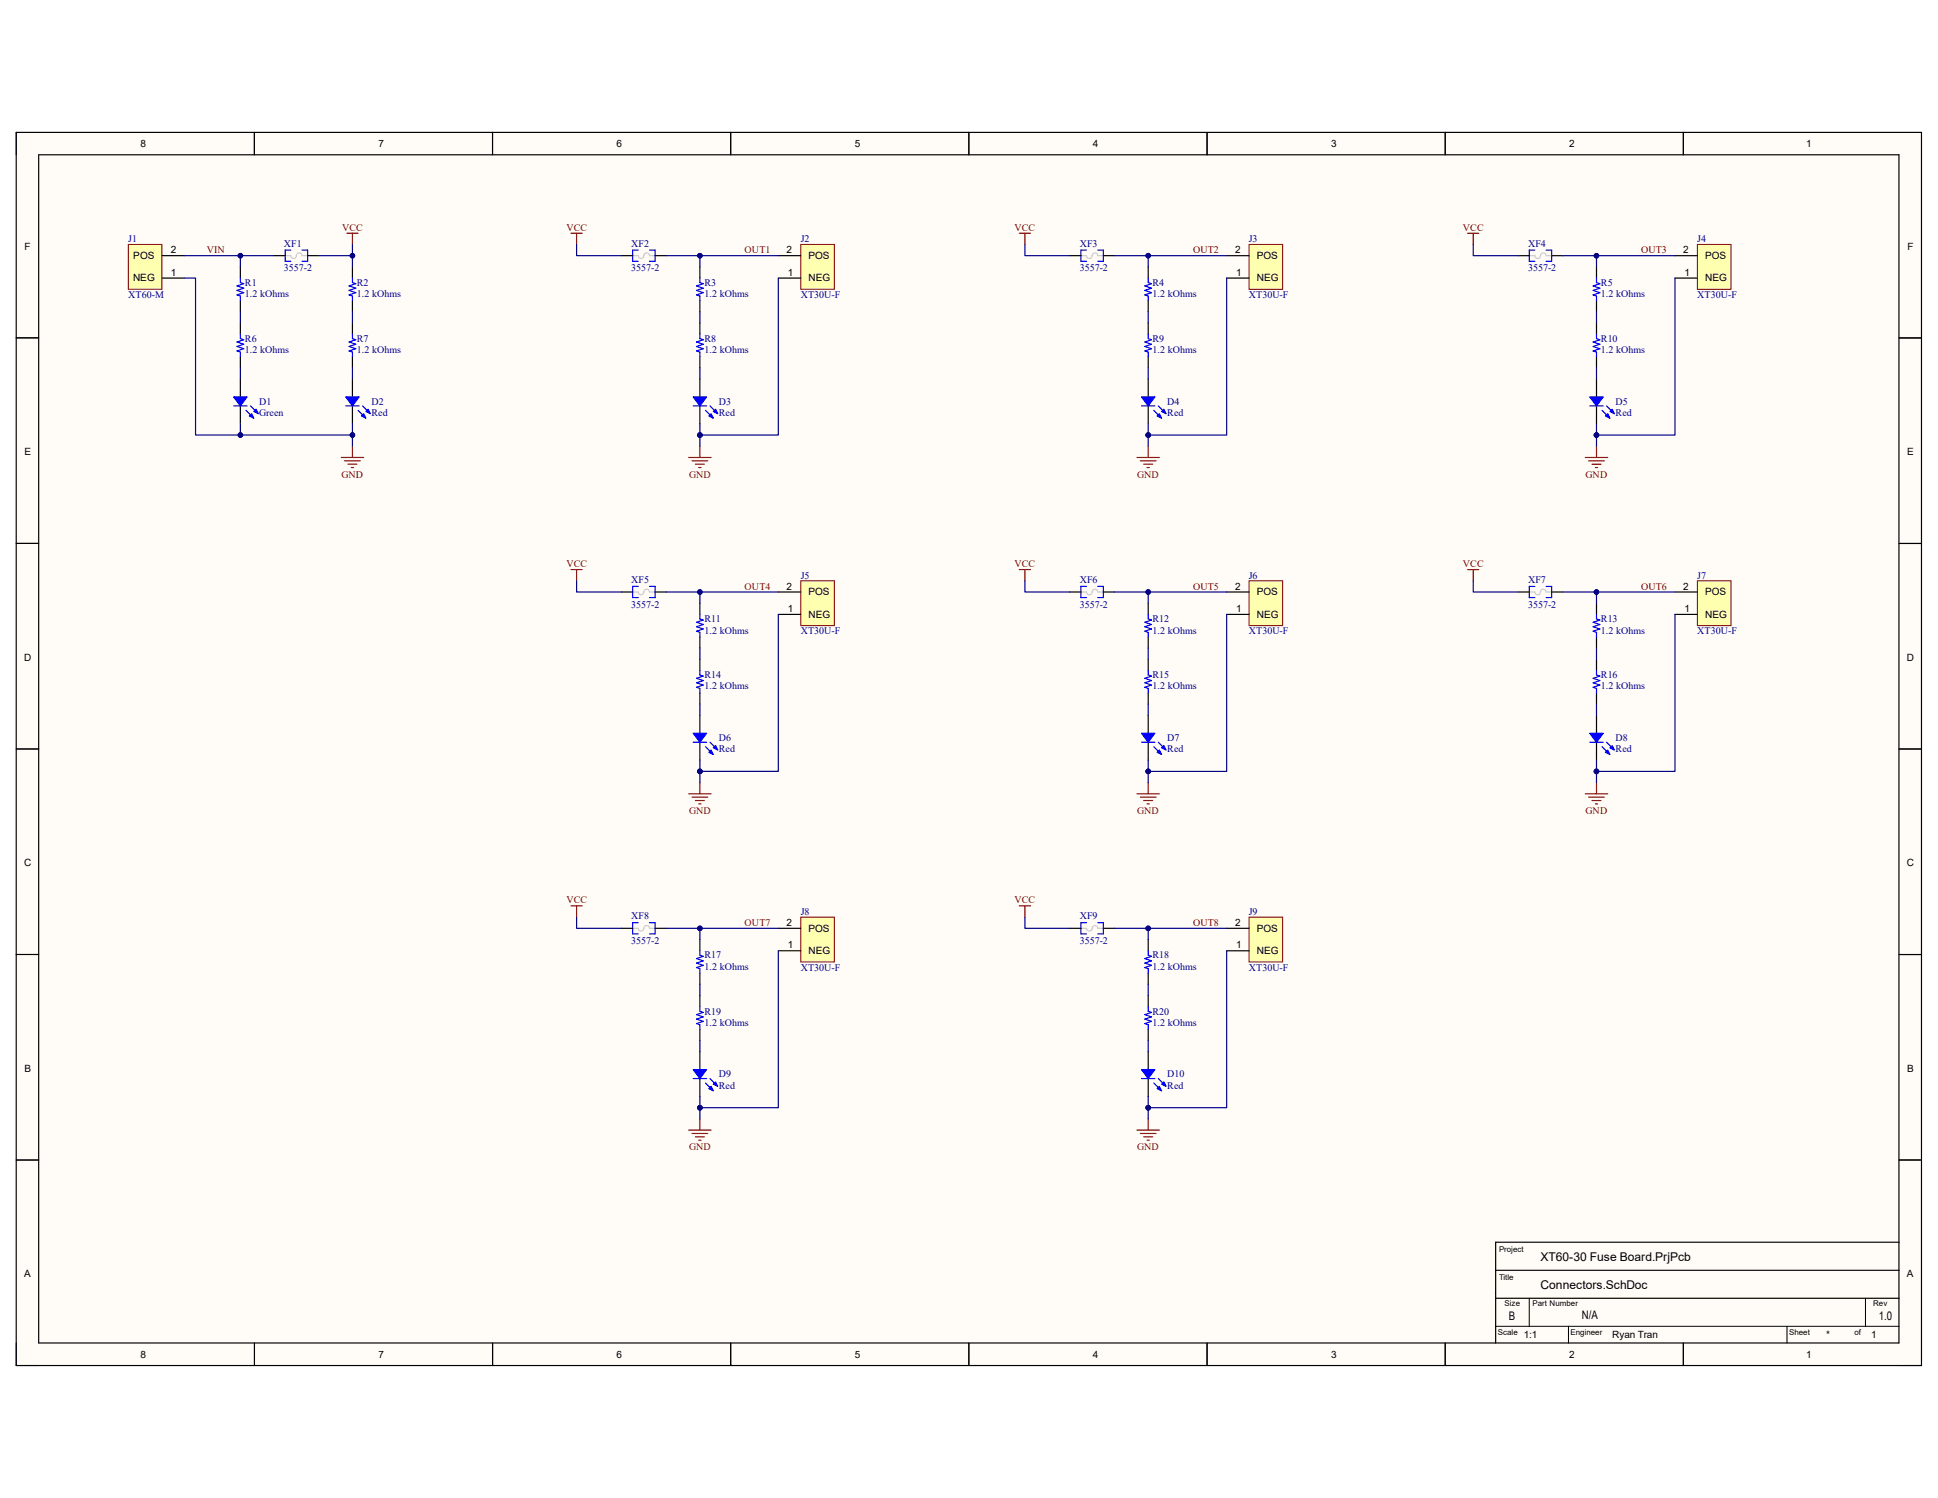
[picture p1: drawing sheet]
<svg xmlns="http://www.w3.org/2000/svg" width="279mm" height="216mm" viewBox="0 0 279 216" stroke-linecap="round" stroke-linejoin="round" font-family="sans-serif">
<defs><g id="words">
<g font-size="1.7">
<text x="222.1" y="185.8">Connectors.SchDoc</text>
<text x="222.1" y="181.7">XT60-30 Fuse Board.PrjPcb</text>
<text x="217.6" y="190.3">B</text>
<text x="228" y="190.1">N/A</text>
<text x="270.9" y="190.3">1.0</text>
</g>
<g font-size="1.4">
<text x="20.2" y="21.2">8</text>
<text x="54.6" y="21.2">7</text>
<text x="88.9" y="21.2">6</text>
<text x="123.2" y="21.2">5</text>
<text x="157.6" y="21.2">4</text>
<text x="191.9" y="21.2">3</text>
<text x="226.2" y="21.2">2</text>
<text x="260.4" y="21.2">1</text>
<text x="3.6" y="36">F</text>
<text x="275" y="36">F</text>
<text x="19.2" y="40.6">NEG</text>
<text x="19.2" y="37.3">POS</text>
<text x="24.6" y="39.8">1</text>
<text x="24.6" y="36.5">2</text>
<text x="113.4" y="36.5">2</text>
<text x="113.6" y="39.8">1</text>
<text x="116.5" y="40.6">NEG</text>
<text x="116.5" y="37.3">POS</text>
<text x="178.1" y="36.5">2</text>
<text x="178.2" y="39.8">1</text>
<text x="181.2" y="40.6">NEG</text>
<text x="181.2" y="37.3">POS</text>
<text x="242.7" y="36.5">2</text>
<text x="242.9" y="39.8">1</text>
<text x="245.8" y="40.6">NEG</text>
<text x="245.8" y="37.3">POS</text>
<text x="3.5" y="65.6">E</text>
<text x="275" y="65.6">E</text>
<text x="113.4" y="85">2</text>
<text x="113.6" y="88.2">1</text>
<text x="116.5" y="89">NEG</text>
<text x="116.5" y="85.8">POS</text>
<text x="178.1" y="85">2</text>
<text x="178.2" y="88.2">1</text>
<text x="181.2" y="89">NEG</text>
<text x="181.2" y="85.8">POS</text>
<text x="242.7" y="85">2</text>
<text x="242.9" y="88.2">1</text>
<text x="245.8" y="89">NEG</text>
<text x="245.8" y="85.8">POS</text>
<text x="3.5" y="95.2">D</text>
<text x="274.9" y="95.2">D</text>
<text x="3.5" y="124.8">C</text>
<text x="274.9" y="124.8">C</text>
<text x="113.4" y="133.5">2</text>
<text x="113.6" y="136.7">1</text>
<text x="116.5" y="137.5">NEG</text>
<text x="116.5" y="134.3">POS</text>
<text x="178.1" y="133.5">2</text>
<text x="178.2" y="136.7">1</text>
<text x="181.2" y="137.5">NEG</text>
<text x="181.2" y="134.3">POS</text>
<text x="3.5" y="154.5">B</text>
<text x="275" y="154.5">B</text>
<text x="3.5" y="184.1">A</text>
<text x="274.9" y="184.1">A</text>
<text x="20.2" y="195.7">8</text>
<text x="54.6" y="195.7">7</text>
<text x="88.9" y="195.7">6</text>
<text x="123.2" y="195.7">5</text>
<text x="157.6" y="195.7">4</text>
<text x="191.9" y="195.7">3</text>
<text x="219.7" y="192.8">1:1</text>
<text x="226.2" y="195.7">2</text>
<text x="232.4" y="192.8">Ryan Tran</text>
<text x="260.4" y="195.7">1</text>
<text x="263.3" y="192.8">*</text>
<text x="269.8" y="192.8">1</text>
</g>
<g font-size="1.4" fill="#000080">
<text x="18.5" y="34.9">J1</text>
<text x="40.9" y="35.6">XF1</text>
<text x="91" y="35.6">XF2</text>
<text x="115.4" y="34.9">J2</text>
<text x="155.7" y="35.6">XF3</text>
<text x="180" y="34.9">J3</text>
<text x="220.3" y="35.6">XF4</text>
<text x="244.7" y="34.9">J4</text>
<text x="35.3" y="41.2">R1</text>
<text x="40.9" y="39.1">3557-2</text>
<text x="51.4" y="41.2">R2</text>
<text x="91" y="39.1">3557-2</text>
<text x="101.6" y="41.2">R3</text>
<text x="155.7" y="39.1">3557-2</text>
<text x="166.2" y="41.2">R4</text>
<text x="220.3" y="39.1">3557-2</text>
<text x="230.8" y="41.2">R5</text>
<text x="18.5" y="43">XT60-M</text>
<text x="35.3" y="42.8">1.2 kOhms</text>
<text x="51.4" y="42.8">1.2 kOhms</text>
<text x="101.6" y="42.8">1.2 kOhms</text>
<text x="115.4" y="43">XT30U-F</text>
<text x="166.2" y="42.8">1.2 kOhms</text>
<text x="180" y="43">XT30U-F</text>
<text x="230.8" y="42.8">1.2 kOhms</text>
<text x="244.7" y="43">XT30U-F</text>
<text x="35.3" y="49.3">R6</text>
<text x="35.3" y="50.9">1.2 kOhms</text>
<text x="51.4" y="49.3">R7</text>
<text x="51.4" y="50.9">1.2 kOhms</text>
<text x="101.6" y="49.3">R8</text>
<text x="101.6" y="50.9">1.2 kOhms</text>
<text x="166.2" y="49.3">R9</text>
<text x="166.2" y="50.9">1.2 kOhms</text>
<text x="230.8" y="49.3">R10</text>
<text x="230.8" y="50.9">1.2 kOhms</text>
<text x="37.4" y="58.3">D1</text>
<text x="37.4" y="59.9">Green</text>
<text x="53.6" y="58.3">D2</text>
<text x="53.6" y="59.9">Red</text>
<text x="103.6" y="58.3">D3</text>
<text x="103.6" y="59.9">Red</text>
<text x="168.3" y="58.3">D4</text>
<text x="168.3" y="59.9">Red</text>
<text x="232.9" y="58.3">D5</text>
<text x="232.9" y="59.9">Red</text>
<text x="115.4" y="83.4">J5</text>
<text x="180" y="83.4">J6</text>
<text x="244.7" y="83.4">J7</text>
<text x="91" y="84">XF5</text>
<text x="91" y="87.6">3557-2</text>
<text x="101.6" y="89.7">R11</text>
<text x="155.7" y="84">XF6</text>
<text x="155.7" y="87.6">3557-2</text>
<text x="166.2" y="89.7">R12</text>
<text x="220.3" y="84">XF7</text>
<text x="220.3" y="87.6">3557-2</text>
<text x="230.8" y="89.7">R13</text>
<text x="101.6" y="91.3">1.2 kOhms</text>
<text x="115.4" y="91.4">XT30U-F</text>
<text x="166.2" y="91.3">1.2 kOhms</text>
<text x="180" y="91.4">XT30U-F</text>
<text x="230.8" y="91.3">1.2 kOhms</text>
<text x="244.7" y="91.4">XT30U-F</text>
<text x="101.6" y="97.7">R14</text>
<text x="101.6" y="99.4">1.2 kOhms</text>
<text x="166.2" y="97.7">R15</text>
<text x="166.2" y="99.4">1.2 kOhms</text>
<text x="230.8" y="97.7">R16</text>
<text x="230.8" y="99.4">1.2 kOhms</text>
<text x="103.6" y="106.8">D6</text>
<text x="168.3" y="106.8">D7</text>
<text x="232.9" y="106.8">D8</text>
<text x="103.6" y="108.4">Red</text>
<text x="168.3" y="108.4">Red</text>
<text x="232.9" y="108.4">Red</text>
<text x="115.4" y="131.9">J8</text>
<text x="180" y="131.9">J9</text>
<text x="91" y="132.5">XF8</text>
<text x="91" y="136.1">3557-2</text>
<text x="155.7" y="132.5">XF9</text>
<text x="155.7" y="136.1">3557-2</text>
<text x="101.6" y="138.1">R17</text>
<text x="101.6" y="139.8">1.2 kOhms</text>
<text x="115.4" y="139.9">XT30U-F</text>
<text x="166.2" y="138.1">R18</text>
<text x="166.2" y="139.8">1.2 kOhms</text>
<text x="180" y="139.9">XT30U-F</text>
<text x="101.6" y="146.2">R19</text>
<text x="101.6" y="147.8">1.2 kOhms</text>
<text x="166.2" y="146.2">R20</text>
<text x="166.2" y="147.8">1.2 kOhms</text>
<text x="103.6" y="155.3">D9</text>
<text x="168.3" y="155.3">D10</text>
<text x="103.6" y="156.9">Red</text>
<text x="168.3" y="156.9">Red</text>
</g>
<g font-size="1.4" fill="#800000">
<text x="49.3" y="33.3">VCC</text>
<text x="81.7" y="33.3">VCC</text>
<text x="146.3" y="33.3">VCC</text>
<text x="210.9" y="33.3">VCC</text>
<text x="29.8" y="36.5">VIN</text>
<text x="107.4" y="36.5">OUT1</text>
<text x="172" y="36.5">OUT2</text>
<text x="236.6" y="36.5">OUT3</text>
<text x="49.2" y="68.8">GND</text>
<text x="99.4" y="68.8">GND</text>
<text x="164" y="68.8">GND</text>
<text x="228.6" y="68.8">GND</text>
<text x="81.7" y="81.7">VCC</text>
<text x="146.3" y="81.7">VCC</text>
<text x="210.9" y="81.7">VCC</text>
<text x="107.4" y="85">OUT4</text>
<text x="172" y="85">OUT5</text>
<text x="236.6" y="85">OUT6</text>
<text x="99.4" y="117.3">GND</text>
<text x="164" y="117.3">GND</text>
<text x="228.6" y="117.3">GND</text>
<text x="81.7" y="130.2">VCC</text>
<text x="146.3" y="130.2">VCC</text>
<text x="107.4" y="133.5">OUT7</text>
<text x="172" y="133.5">OUT8</text>
<text x="99.4" y="165.8">GND</text>
<text x="164" y="165.8">GND</text>
</g>
<g font-size="1.1">
<text x="216.1" y="184.4">Title</text>
<text x="216.1" y="180.4">Project</text>
<text x="216.9" y="188.3">Size</text>
<text x="220.9" y="188.3">Part Number</text>
<text x="270" y="188.3">Rev</text>
<text x="215.9" y="192.4">Scale</text>
<text x="226.4" y="192.4">Engineer</text>
<text x="257.9" y="192.4">Sheet</text>
<text x="267.3" y="192.4">of</text>
</g>
</g></defs>
<g fill="#fffcf8">
<path d="M2.3 19.1h274.7v177.7h-274.7z" fill-rule="evenodd"/>
<path d="M5.6 22.3h268.2v171.3h-268.2z" fill-rule="evenodd"/>
</g>
<g fill="none" stroke="#000" stroke-width=".14">
<path d="M2.3 19.1v3.2M36.7 19.1v3.2M71 19.1v3.2M105.3 19.1v3.2M139.7 19.1v3.2M174 19.1v3.2M208.4 19.1v3.2M242.7 19.1v3.2M2.3 48.7h3.3M273.8 48.7h3.2M2.3 78.3h3.3M273.8 78.3h3.2"/>
<path d="M2.3 107.9h3.3M273.8 107.9h3.2M2.3 137.6h3.3M273.8 137.6h3.2M2.3 167.2h3.3M273.8 167.2h3.2M2.3 193.6v3.2h3.3M36.7 193.6v3.2M71 193.6v3.2M105.3 193.6v3.2M139.7 193.6v3.2M174 193.6v3.2"/>
<path d="M208.4 193.6v3.2M215.6 191.2h58.2M220.5 187.1v4.1M226.1 191.2v2.4M242.7 193.6v3.2M257.6 191.2v2.4M268.9 187.1v4.1M273.8 196.8h3.2"/>
</g>
<g fill="none" stroke="#000" stroke-width=".17">
<path d="M36.7 19.1v3.2M71 19.1v3.2M105.3 19.1v3.2M139.7 19.1v3.2M174 19.1v3.2M208.4 19.1v3.2M242.7 19.1v3.2M277 19.1h-274.7v177.7h274.7v-177.7M5.6 22.3h268.2v171.3h-268.2zM89.6 36.8h1.6M94.4 36.8h1.7M2.3 48.7h3.3"/>
<path d="M100.9 54.6v2.6M100.9 58.5v2.6M273.8 48.7h3.2M2.3 78.3h3.3M273.8 78.3h3.2M2.3 107.9h3.3M273.8 107.9h3.2M2.3 137.6h3.3M273.8 137.6h3.2M2.3 167.2h3.3M273.8 167.2h3.1M273.8 179h-58.2v14.6"/>
<path d="M36.7 193.6v3.2M71 193.6v3.2M105.3 193.6v3.2M139.7 193.6v3.2M174 193.6v3.2M208.4 193.6v3.2M215.6 183.1h58.2M215.6 187.1h58.2M242.7 193.6v3.2"/>
</g>
<path d="M91.2 36.8h.8a.4 .4 0 0 0 .4 .5 .4 .4 0 0 0 .4-.5 .4 .4 0 0 1 .4-.4 .4 .4 0 0 1 .4 .4h.8" fill="none" stroke="#ccc" stroke-width=".17"/>
<path d="M92 36h-.8v1.7h.8M93.6 36h.8v1.7h-.8M99.9 58.5h2" fill="none" stroke="#00f" stroke-width=".17"/>
<path d="M99.9 57.2h2l-1 1.3z" fill="#00f"/>
<path d="M99.9 57.2h2l-1 1.3zM102.4 58.5l.8 .8" fill="none" stroke="#00f" stroke-width=".17"/>
<path d="M102.8 59.3l.4-.3 .3 .6z" fill="#00f"/>
<path d="M101.7 59.1l1 1M102.8 59.3l.4-.3 .3 .6z" fill="none" stroke="#00f" stroke-width=".17"/>
<path d="M102.2 60l.3-.4 .3 .7z" fill="#00f"/>
<path d="M100.9 40.1v.6l.5 .2-1 .3 1 .3-1 .4 1 .3-1 .3 .5 .2v.6M100.9 48.2v.6l.5 .2-1 .3 1 .3-1 .3 1 .4-1 .3 .5 .1v.7M102.2 60l.3-.4 .3 .7z" fill="none" stroke="#00f" stroke-width=".17"/>
<path d="M100.9 38.5v1.6M100.9 43.3v1.6M100.9 46.5v1.7M100.9 51.4v1.6" fill="none" stroke="#000" stroke-width=".17"/>
<path d="M115.4 35.2h4.9v6.5h-4.9z" fill-rule="evenodd" fill="#ffffb0"/>
<path d="M115.4 35.2h4.9v6.5h-4.9z" fill="none" stroke="#800000" stroke-width=".14"/>
<path d="M112.2 36.8h3.2M112.2 40.1h3.2" fill="none" stroke="#000" stroke-width=".17"/>
<path d="M18.5 35.2h4.8v6.5h-4.8z" fill-rule="evenodd" fill="#ffffb0"/>
<path d="M18.5 35.2h4.8v6.5h-4.8z" fill="none" stroke="#800000" stroke-width=".14"/>
<path d="M23.3 36.8h3.3M154.2 36.8h1.6M159.1 36.8h1.6M23.3 40.1h3.3M165.5 54.6v2.6M165.5 58.5v2.6" fill="none" stroke="#000" stroke-width=".17"/>
<g fill="none" stroke="#800000" stroke-width=".17">
<path d="M50 33.6h1.6M50.8 33.6v1.6M82.3 33.6h1.6M83.1 33.6v1.6M49.2 65.9h3.2M49.7 66.4h2.2M50.2 66.9h1.3M50.6 67.4h.4M50.8 64.3v1.6M99.3 65.9h3.2M99.8 66.4h2.2M100.3 66.9h1.2"/>
<path d="M100.7 67.4h.4M100.9 64.3v1.6"/>
</g>
<path d="M155.8 36.8h.8a.4 .4 0 0 0 .4 .5 .4 .4 0 0 0 .5-.5 .4 .4 0 0 1 .4-.4 .4 .4 0 0 1 .4 .4h.8" fill="none" stroke="#ccc" stroke-width=".17"/>
<path d="M156.6 36h-.8v1.7h.8M158.3 36h.8v1.7h-.8M164.6 58.5h1.9" fill="none" stroke="#00f" stroke-width=".17"/>
<path d="M164.6 57.2h1.9l-1 1.3z" fill="#00f"/>
<path d="M164.6 57.2h1.9l-1 1.3zM167 58.5l.8 .8" fill="none" stroke="#00f" stroke-width=".17"/>
<path d="M167.8 59l.3 .6-.6-.3z" fill="#00f"/>
<path d="M166.3 59.1l1 1M167.8 59l.3 .6-.6-.3z" fill="none" stroke="#00f" stroke-width=".17"/>
<path d="M167.1 59.6l.4 .7-.7-.3z" fill="#00f"/>
<path d="M165.5 40.1v.6l.5 .2-1 .3 1 .3-1 .4 1 .3-1 .3 .5 .2v.6M165.5 48.2v.6l.5 .2-1 .3 1 .3-1 .3 1 .4-1 .3 .5 .1v.7M167.1 59.6l.4 .7-.7-.3z" fill="none" stroke="#00f" stroke-width=".17"/>
<path d="M165.5 38.5v1.6M165.5 43.3v1.6M165.5 46.5v1.7M165.5 51.4v1.6" fill="none" stroke="#000" stroke-width=".17"/>
<path d="M180.1 35.2h4.8v6.5h-4.8z" fill-rule="evenodd" fill="#ffffb0"/>
<path d="M180.1 35.2h4.8v6.5h-4.8z" fill="none" stroke="#800000" stroke-width=".14"/>
<path d="M176.8 36.9h3.3M218.9 36.9h1.6M223.7 36.9h1.6M176.8 40.1h3.3M230.2 54.6v2.6M230.2 58.5v2.6" fill="none" stroke="#000" stroke-width=".17"/>
<path d="M146.9 33.6h1.7M147.8 33.6v1.6M163.9 65.9h3.2M164.4 66.4h2.3M164.9 66.9h1.3M165.4 67.4h.3M165.5 64.3v1.6" fill="none" stroke="#800000" stroke-width=".17"/>
<path d="M220.5 36.9h.8a.41 .41 0 0 0 .4 .4 .41 .41 0 0 0 .4-.4 .4 .4 0 0 1 .4-.5 .4 .4 0 0 1 .4 .5h.8" fill="none" stroke="#ccc" stroke-width=".17"/>
<path d="M221.3 36h-.8v1.7h.8M222.9 36h.8v1.7h-.8M229.2 58.5h1.9" fill="none" stroke="#00f" stroke-width=".17"/>
<path d="M229.2 57.2h1.9l-.9 1.3z" fill="#00f"/>
<path d="M229.2 57.2h1.9l-.9 1.3zM231.6 58.5l.8 .8" fill="none" stroke="#00f" stroke-width=".17"/>
<path d="M232.1 59.3l.3-.3 .3 .6z" fill="#00f"/>
<path d="M231 59.2l.9 .9M232.1 59.3l.3-.3 .3 .6z" fill="none" stroke="#00f" stroke-width=".17"/>
<path d="M231.5 60l.3-.4 .3 .7z" fill="#00f"/>
<path d="M230.2 40.1v.6l.5 .2-1 .3 1 .3-1 .4 1 .3-1 .3 .5 .2v.6M230.2 48.2v.6l.5 .2-1 .3 1 .3-1 .3 1 .4-1 .3 .5 .1v.7M231.5 60l.3-.4 .3 .7z" fill="none" stroke="#00f" stroke-width=".17"/>
<path d="M230.2 38.5v1.6M230.2 43.3v1.6M230.2 46.5v1.7M230.2 51.4v1.6" fill="none" stroke="#000" stroke-width=".17"/>
<path d="M244.7 35.2h4.9v6.5h-4.9z" fill-rule="evenodd" fill="#ffffb0"/>
<path d="M244.7 35.2h4.9v6.5h-4.9z" fill="none" stroke="#800000" stroke-width=".14"/>
<path d="M241.5 36.9h3.2M241.5 40.1h3.2M89.6 85.3h1.6M94.4 85.3h1.7M100.9 103.1v2.6M100.9 107v2.6" fill="none" stroke="#000" stroke-width=".17"/>
<path d="M211.6 33.6h1.6M212.4 33.6v1.6M228.5 65.9h3.3M229 66.4h2.3M229.5 66.9h1.3M230 67.4h.3M230.2 64.3v1.6" fill="none" stroke="#800000" stroke-width=".17"/>
<path d="M91.2 85.3h.8a.4 .4 0 0 0 .4 .4 .4 .4 0 0 0 .4-.4 .4 .4 0 0 1 .4-.4 .4 .4 0 0 1 .4 .4h.8" fill="none" stroke="#ccc" stroke-width=".17"/>
<path d="M92 84.5h-.8v1.6h.8M93.6 84.5h.8v1.6h-.8M99.9 107h2" fill="none" stroke="#00f" stroke-width=".17"/>
<path d="M99.9 105.7h2l-1 1.3z" fill="#00f"/>
<path d="M99.9 105.7h2l-1 1.3zM102.4 107l.8 .8" fill="none" stroke="#00f" stroke-width=".17"/>
<path d="M102.8 107.8l.4-.3 .3 .6z" fill="#00f"/>
<path d="M101.7 107.6l1 1M102.8 107.8l.4-.3 .3 .6z" fill="none" stroke="#00f" stroke-width=".17"/>
<path d="M102.2 108.4l.3-.3 .3 .6z" fill="#00f"/>
<path d="M100.9 88.6v.6l.5 .2-1 .3 1 .3-1 .3 1 .4-1 .3 .5 .1v.7M100.9 96.6v.7l.5 .1-1 .4 1 .3-1 .3 1 .3-1 .4 .5 .1v.7M102.2 108.4l.3-.3 .3 .6z" fill="none" stroke="#00f" stroke-width=".17"/>
<path d="M100.9 86.9v1.7M100.9 91.8v1.6M100.9 95v1.6M100.9 99.9v1.6" fill="none" stroke="#000" stroke-width=".17"/>
<path d="M115.4 83.7h4.9v6.5h-4.9z" fill-rule="evenodd" fill="#ffffb0"/>
<path d="M115.4 83.7h4.9v6.5h-4.9z" fill="none" stroke="#800000" stroke-width=".14"/>
<path d="M112.2 88.6h3.2M112.2 85.3h3.2M154.2 85.3h1.6M159.1 85.3h1.6M165.5 103.1v2.6M165.5 107v2.6" fill="none" stroke="#000" stroke-width=".17"/>
<path d="M82.3 82.1h1.6M83.1 82.1v1.6M99.3 114.4h3.2M99.8 114.9h2.2M100.3 115.4h1.2M100.7 115.9h.4M100.9 112.8v1.6" fill="none" stroke="#800000" stroke-width=".17"/>
<path d="M155.8 85.3h.8a.4 .4 0 0 0 .4 .4 .4 .4 0 0 0 .5-.4 .4 .4 0 0 1 .4-.4 .4 .4 0 0 1 .4 .4h.8" fill="none" stroke="#ccc" stroke-width=".17"/>
<path d="M156.6 84.5h-.8v1.6h.8M158.3 84.5h.8v1.6h-.8M164.6 107h1.9" fill="none" stroke="#00f" stroke-width=".17"/>
<path d="M164.6 105.7h1.9l-1 1.3z" fill="#00f"/>
<path d="M164.6 105.7h1.9l-1 1.3zM167 107l.8 .8" fill="none" stroke="#00f" stroke-width=".17"/>
<path d="M167.5 107.8l.3-.3 .3 .6z" fill="#00f"/>
<path d="M166.3 107.6l1 1M167.5 107.8l.3-.3 .3 .6z" fill="none" stroke="#00f" stroke-width=".17"/>
<path d="M167.1 108.1l.4 .6-.7-.3z" fill="#00f"/>
<path d="M165.5 88.6v.6l.5 .2-1 .3 1 .3-1 .3 1 .4-1 .3 .5 .1v.7M165.5 96.6v.7l.5 .1-1 .4 1 .3-1 .3 1 .3-1 .4 .5 .1v.7M167.1 108.1l.4 .6-.7-.3z" fill="none" stroke="#00f" stroke-width=".17"/>
<path d="M165.5 86.9v1.7M165.5 91.8v1.6M165.5 95v1.6M165.5 99.9v1.6" fill="none" stroke="#000" stroke-width=".17"/>
<path d="M180.1 83.7h4.8v6.5h-4.8z" fill-rule="evenodd" fill="#ffffb0"/>
<path d="M180.1 83.7h4.8v6.5h-4.8z" fill="none" stroke="#800000" stroke-width=".14"/>
<path d="M176.8 88.6h3.3M176.8 85.3h3.3M218.9 85.3h1.6M223.7 85.3h1.6M230.2 103.1v2.6M230.2 107v2.6" fill="none" stroke="#000" stroke-width=".17"/>
<path d="M146.9 82.1h1.7M147.8 82.1v1.6M163.9 114.4h3.2M164.4 114.9h2.3M164.9 115.4h1.3M165.4 115.9h.3M165.5 112.8v1.6" fill="none" stroke="#800000" stroke-width=".17"/>
<path d="M220.5 85.3h.8a.41 .41 0 0 0 .4 .4 .41 .41 0 0 0 .4-.4 .4 .4 0 0 1 .4-.4 .4 .4 0 0 1 .4 .4h.8" fill="none" stroke="#ccc" stroke-width=".17"/>
<path d="M221.3 84.5h-.8v1.6h.8M222.9 84.5h.8v1.6h-.8M229.2 107h1.9" fill="none" stroke="#00f" stroke-width=".17"/>
<path d="M229.2 105.7h1.9l-.9 1.3z" fill="#00f"/>
<path d="M229.2 105.7h1.9l-.9 1.3zM231.6 107l.8 .8" fill="none" stroke="#00f" stroke-width=".17"/>
<path d="M232.1 107.8l.3-.3 .3 .6z" fill="#00f"/>
<path d="M231 107.6l.9 1M232.1 107.8l.3-.3 .3 .6z" fill="none" stroke="#00f" stroke-width=".17"/>
<path d="M231.5 108.4l.3-.3 .3 .7z" fill="#00f"/>
<path d="M230.2 88.6v.6l.5 .2-1 .3 1 .3-1 .3 1 .4-1 .3 .5 .1v.7M230.2 96.6v.7l.5 .1-1 .4 1 .3-1 .3 1 .3-1 .4 .5 .1v.7M231.5 108.4l.3-.3 .3 .7z" fill="none" stroke="#00f" stroke-width=".17"/>
<path d="M230.2 86.9v1.7M230.2 91.8v1.6M230.2 95v1.6M230.2 99.9v1.6" fill="none" stroke="#000" stroke-width=".17"/>
<path d="M244.7 83.7h4.9v6.5h-4.9z" fill-rule="evenodd" fill="#ffffb0"/>
<path d="M244.7 83.7h4.9v6.5h-4.9z" fill="none" stroke="#800000" stroke-width=".14"/>
<path d="M241.5 88.6h3.2M241.5 85.3h3.2M89.6 133.8h1.6M94.4 133.8h1.7M100.9 151.6v2.6M100.9 155.4v2.6" fill="none" stroke="#000" stroke-width=".17"/>
<path d="M211.6 82.1h1.6M212.4 82.1v1.6M228.5 114.4h3.3M229 114.9h2.3M229.5 115.4h1.3M230 115.9h.3M230.2 112.8v1.6" fill="none" stroke="#800000" stroke-width=".17"/>
<path d="M91.2 133.8h.8a.4 .4 0 0 0 .4 .4 .4 .4 0 0 0 .4-.4 .4 .4 0 0 1 .4-.4 .4 .4 0 0 1 .4 .4h.8" fill="none" stroke="#ccc" stroke-width=".17"/>
<path d="M92 133h-.8v1.6h.8M93.6 133h.8v1.6h-.8M99.9 155.4h2" fill="none" stroke="#00f" stroke-width=".17"/>
<path d="M99.9 154.2h2l-1 1.2z" fill="#00f"/>
<path d="M99.9 154.2h2l-1 1.2zM102.4 155.4l.8 .9" fill="none" stroke="#00f" stroke-width=".17"/>
<path d="M102.8 156.3l.4-.4 .3 .7z" fill="#00f"/>
<path d="M101.7 156.1l1 1M102.8 156.3l.4-.4 .3 .7z" fill="none" stroke="#00f" stroke-width=".17"/>
<path d="M102.2 156.9l.3-.3 .3 .6z" fill="#00f"/>
<path d="M100.9 137v.7l.5 .1-1 .4 1 .3-1 .3 1 .3-1 .4 .5 .1v.7M100.9 145.1v.7l.5 .1-1 .3 1 .4-1 .3 1 .3-1 .3 .5 .2v.6M102.2 156.9l.3-.3 .3 .6z" fill="none" stroke="#00f" stroke-width=".17"/>
<path d="M100.9 135.4v1.6M100.9 140.3v1.6M100.9 143.5v1.6M100.9 148.3v1.7" fill="none" stroke="#000" stroke-width=".17"/>
<path d="M115.4 132.2h4.9v6.4h-4.9z" fill-rule="evenodd" fill="#ffffb0"/>
<path d="M115.4 132.2h4.9v6.4h-4.9z" fill="none" stroke="#800000" stroke-width=".14"/>
<path d="M112.2 137h3.2M112.2 133.8h3.2M154.2 133.8h1.6M159.1 133.8h1.6M165.5 151.6v2.6M165.5 155.4v2.6" fill="none" stroke="#000" stroke-width=".17"/>
<path d="M82.3 130.6h1.6M83.1 130.6v1.6M99.3 162.9h3.2M99.8 163.4h2.2M100.3 163.8h1.2M100.7 164.3h.4M100.9 161.3v1.6" fill="none" stroke="#800000" stroke-width=".17"/>
<path d="M155.8 133.8h.8a.4 .4 0 0 0 .4 .4 .4 .4 0 0 0 .5-.4 .4 .4 0 0 1 .4-.4 .4 .4 0 0 1 .4 .4h.8" fill="none" stroke="#ccc" stroke-width=".17"/>
<path d="M156.6 133h-.8v1.6h.8M158.3 133h.8v1.6h-.8M164.6 155.4h1.9" fill="none" stroke="#00f" stroke-width=".17"/>
<path d="M164.6 154.2h1.9l-1 1.2z" fill="#00f"/>
<path d="M164.6 154.2h1.9l-1 1.2zM167 155.4l.8 .9" fill="none" stroke="#00f" stroke-width=".17"/>
<path d="M167.5 156.3l.3-.4 .3 .7z" fill="#00f"/>
<path d="M166.3 156.1l1 1M167.5 156.3l.3-.4 .3 .7z" fill="none" stroke="#00f" stroke-width=".17"/>
<path d="M166.8 156.9l.3-.3 .4 .6z" fill="#00f"/>
<path d="M165.5 137v.7l.5 .1-1 .4 1 .3-1 .3 1 .3-1 .4 .5 .1v.7M165.5 145.1v.7l.5 .1-1 .3 1 .4-1 .3 1 .3-1 .3 .5 .2v.6M166.8 156.9l.3-.3 .4 .6z" fill="none" stroke="#00f" stroke-width=".17"/>
<path d="M165.5 135.4v1.6M165.5 140.3v1.6M165.5 143.5v1.6M165.5 148.3v1.7" fill="none" stroke="#000" stroke-width=".17"/>
<path d="M180.1 132.2h4.8v6.4h-4.8z" fill-rule="evenodd" fill="#ffffb0"/>
<path d="M180.1 132.2h4.8v6.4h-4.8z" fill="none" stroke="#800000" stroke-width=".14"/>
<path d="M39.5 36.8h1.6M44.3 36.8h1.7M50.8 54.6v2.6M50.8 58.5v2.6M176.8 137h3.3M176.8 133.8h3.3" fill="none" stroke="#000" stroke-width=".17"/>
<path d="M146.9 130.6h1.7M147.8 130.6v1.6M163.9 162.9h3.2M164.4 163.4h2.3M164.9 163.8h1.3M165.4 164.3h.3M165.5 161.3v1.6" fill="none" stroke="#800000" stroke-width=".17"/>
<path d="M41.1 36.8h.8a.4 .4 0 0 0 .4 .5 .4 .4 0 0 0 .4-.5 .4 .4 0 0 1 .4-.4 .4 .4 0 0 1 .4 .4h.8" fill="none" stroke="#ccc" stroke-width=".17"/>
<path d="M41.9 36h-.8v1.7h.8M43.5 36h.8v1.7h-.8M49.8 58.5h2" fill="none" stroke="#00f" stroke-width=".17"/>
<path d="M49.8 57.2h2l-1 1.3z" fill="#00f"/>
<path d="M49.8 57.2h2l-1 1.3zM52.3 58.5l.8 .8" fill="none" stroke="#00f" stroke-width=".17"/>
<path d="M53.1 59l.3 .6-.7-.3z" fill="#00f"/>
<path d="M51.6 59.1l1 1M53.1 59l.3 .6-.7-.3z" fill="none" stroke="#00f" stroke-width=".17"/>
<path d="M52.4 59.6l.3 .7-.6-.3z" fill="#00f"/>
<path d="M33.7 58.5h1.9M50.8 40.1v.6l.5 .2-1 .3 1 .3-1 .4 1 .3-1 .3 .5 .2v.6M50.8 48.2v.6l.5 .2-1 .3 1 .3-1 .3 1 .4-1 .3 .5 .1v.7M52.4 59.6l.3 .7-.6-.3z" fill="none" stroke="#00f" stroke-width=".17"/>
<path d="M50.8 38.5v1.6M34.7 54.6v2.6M34.7 58.5v2.6M50.8 43.3v1.6M50.8 46.5v1.7M50.8 51.4v1.6" fill="none" stroke="#000" stroke-width=".17"/>
<path d="M33.7 57.2h1.9l-.9 1.3z" fill="#00f"/>
<path d="M33.7 57.2h1.9l-.9 1.3zM36.1 58.5l.8 .8" fill="none" stroke="#00f" stroke-width=".17"/>
<path d="M36.6 59.3l.3-.3 .3 .6z" fill="#00f"/>
<path d="M35.5 59.1l.9 1M36.6 59.3l.3-.3 .3 .6z" fill="none" stroke="#00f" stroke-width=".17"/>
<path d="M35.9 60l.4-.4 .3 .7z" fill="#00f"/>
<path d="M34.7 40.1v.6l.4 .2-.9 .3 .9 .3-.9 .4 .9 .3-.9 .3 .5 .2v.6M34.7 48.2v.6l.4 .2-.9 .3 .9 .3-.9 .3 .9 .4-.9 .3 .5 .1v.7M35.9 60l.4-.4 .3 .7z" fill="none" stroke="#00f" stroke-width=".17"/>
<path d="M34.7 38.5v1.6M34.7 43.3v1.6M34.7 46.5v1.7M34.7 51.4v1.6" fill="none" stroke="#000" stroke-width=".17"/>
<path d="M100.9 36.8v1.7" fill="none" stroke="#000080" stroke-width=".17"/>
<circle cx="100.9" cy="36.8" r=".32" fill="#000080"/>
<circle cx="100.9" cy="36.8" r=".32" fill="none" stroke="#000080" stroke-width=".14"/>
<path d="M100.9 44.9v1.6M112.2 40.1v22.6h-11.3" fill="none" stroke="#000080" stroke-width=".17"/>
<circle cx="100.9" cy="62.7" r=".32" fill="#000080"/>
<circle cx="100.9" cy="62.7" r=".32" fill="none" stroke="#000080" stroke-width=".14"/>
<path d="M100.9 53v1.6M100.9 62.7v1.6" fill="none" stroke="#000080" stroke-width=".17"/>
<circle cx="100.9" cy="62.7" r=".32" fill="#000080"/>
<circle cx="100.9" cy="62.7" r=".32" fill="none" stroke="#000080" stroke-width=".14"/>
<path d="M100.9 61.1v1.6" fill="none" stroke="#000080" stroke-width=".17"/>
<circle cx="100.9" cy="62.7" r=".32" fill="#000080"/>
<circle cx="100.9" cy="62.7" r=".32" fill="none" stroke="#000080" stroke-width=".14"/>
<path d="M50.8 36.8v1.7" fill="none" stroke="#000080" stroke-width=".17"/>
<circle cx="50.8" cy="36.8" r=".32" fill="#000080"/>
<circle cx="50.8" cy="36.8" r=".32" fill="none" stroke="#000080" stroke-width=".14"/>
<path d="M83.1 35.2v1.6h6.5M165.5 36.8v1.7" fill="none" stroke="#000080" stroke-width=".17"/>
<circle cx="165.5" cy="36.8" r=".32" fill="#000080"/>
<circle cx="165.5" cy="36.8" r=".32" fill="none" stroke="#000080" stroke-width=".14"/>
<path d="M165.5 44.9v1.6M176.8 40.1v22.6h-11.3" fill="none" stroke="#000080" stroke-width=".17"/>
<circle cx="165.5" cy="62.7" r=".32" fill="#000080"/>
<circle cx="165.5" cy="62.7" r=".32" fill="none" stroke="#000080" stroke-width=".14"/>
<path d="M165.5 53v1.6M165.5 62.7v1.6" fill="none" stroke="#000080" stroke-width=".17"/>
<circle cx="165.5" cy="62.7" r=".32" fill="#000080"/>
<circle cx="165.5" cy="62.7" r=".32" fill="none" stroke="#000080" stroke-width=".14"/>
<path d="M165.5 61.1v1.6" fill="none" stroke="#000080" stroke-width=".17"/>
<circle cx="165.5" cy="62.7" r=".32" fill="#000080"/>
<circle cx="165.5" cy="62.7" r=".32" fill="none" stroke="#000080" stroke-width=".14"/>
<path d="M147.8 35.2v1.6h6.4M230.2 36.9v1.6" fill="none" stroke="#000080" stroke-width=".17"/>
<circle cx="230.2" cy="36.9" r=".32" fill="#000080"/>
<circle cx="230.2" cy="36.9" r=".32" fill="none" stroke="#000080" stroke-width=".14"/>
<path d="M230.2 44.9v1.6M241.5 40.1v22.6h-11.3" fill="none" stroke="#000080" stroke-width=".17"/>
<circle cx="230.2" cy="62.7" r=".32" fill="#000080"/>
<circle cx="230.2" cy="62.7" r=".32" fill="none" stroke="#000080" stroke-width=".14"/>
<path d="M230.2 53v1.6M230.2 62.7v1.6" fill="none" stroke="#000080" stroke-width=".17"/>
<circle cx="230.2" cy="62.7" r=".32" fill="#000080"/>
<circle cx="230.2" cy="62.7" r=".32" fill="none" stroke="#000080" stroke-width=".14"/>
<path d="M230.2 61.1v1.6" fill="none" stroke="#000080" stroke-width=".17"/>
<circle cx="230.2" cy="62.7" r=".32" fill="#000080"/>
<circle cx="230.2" cy="62.7" r=".32" fill="none" stroke="#000080" stroke-width=".14"/>
<path d="M212.4 35.2v1.7h6.5M100.9 85.3v1.6" fill="none" stroke="#000080" stroke-width=".17"/>
<circle cx="100.9" cy="85.3" r=".32" fill="#000080"/>
<circle cx="100.9" cy="85.3" r=".32" fill="none" stroke="#000080" stroke-width=".14"/>
<path d="M100.9 93.4v1.6M112.2 88.6v22.6h-11.3" fill="none" stroke="#000080" stroke-width=".17"/>
<circle cx="100.9" cy="111.2" r=".32" fill="#000080"/>
<circle cx="100.9" cy="111.2" r=".32" fill="none" stroke="#000080" stroke-width=".14"/>
<path d="M100.9 101.5v1.6M100.9 111.2v1.6" fill="none" stroke="#000080" stroke-width=".17"/>
<circle cx="100.9" cy="111.2" r=".32" fill="#000080"/>
<circle cx="100.9" cy="111.2" r=".32" fill="none" stroke="#000080" stroke-width=".14"/>
<path d="M100.9 109.6v1.6" fill="none" stroke="#000080" stroke-width=".17"/>
<circle cx="100.9" cy="111.2" r=".32" fill="#000080"/>
<circle cx="100.9" cy="111.2" r=".32" fill="none" stroke="#000080" stroke-width=".14"/>
<path d="M83.1 83.7v1.6h6.5M165.5 85.3v1.6" fill="none" stroke="#000080" stroke-width=".17"/>
<circle cx="165.5" cy="85.3" r=".32" fill="#000080"/>
<circle cx="165.5" cy="85.3" r=".32" fill="none" stroke="#000080" stroke-width=".14"/>
<path d="M165.5 93.4v1.6M176.8 88.6v22.6h-11.3" fill="none" stroke="#000080" stroke-width=".17"/>
<circle cx="165.5" cy="111.2" r=".32" fill="#000080"/>
<circle cx="165.5" cy="111.2" r=".32" fill="none" stroke="#000080" stroke-width=".14"/>
<path d="M165.5 101.5v1.6M165.5 111.2v1.6" fill="none" stroke="#000080" stroke-width=".17"/>
<circle cx="165.5" cy="111.2" r=".32" fill="#000080"/>
<circle cx="165.5" cy="111.2" r=".32" fill="none" stroke="#000080" stroke-width=".14"/>
<path d="M165.5 109.6v1.6" fill="none" stroke="#000080" stroke-width=".17"/>
<circle cx="165.5" cy="111.2" r=".32" fill="#000080"/>
<circle cx="165.5" cy="111.2" r=".32" fill="none" stroke="#000080" stroke-width=".14"/>
<path d="M147.8 83.7v1.6h6.4M230.2 85.3v1.6" fill="none" stroke="#000080" stroke-width=".17"/>
<circle cx="230.2" cy="85.3" r=".32" fill="#000080"/>
<circle cx="230.2" cy="85.3" r=".32" fill="none" stroke="#000080" stroke-width=".14"/>
<path d="M230.2 93.4v1.6M241.5 88.6v22.6h-11.3" fill="none" stroke="#000080" stroke-width=".17"/>
<circle cx="230.2" cy="111.2" r=".32" fill="#000080"/>
<circle cx="230.2" cy="111.2" r=".32" fill="none" stroke="#000080" stroke-width=".14"/>
<path d="M230.2 101.5v1.6M230.2 111.2v1.6" fill="none" stroke="#000080" stroke-width=".17"/>
<circle cx="230.2" cy="111.2" r=".32" fill="#000080"/>
<circle cx="230.2" cy="111.2" r=".32" fill="none" stroke="#000080" stroke-width=".14"/>
<path d="M230.2 109.6v1.6" fill="none" stroke="#000080" stroke-width=".17"/>
<circle cx="230.2" cy="111.2" r=".32" fill="#000080"/>
<circle cx="230.2" cy="111.2" r=".32" fill="none" stroke="#000080" stroke-width=".14"/>
<path d="M212.4 83.7v1.6h6.5M100.9 133.8v1.6" fill="none" stroke="#000080" stroke-width=".17"/>
<circle cx="100.9" cy="133.8" r=".32" fill="#000080"/>
<circle cx="100.9" cy="133.8" r=".32" fill="none" stroke="#000080" stroke-width=".14"/>
<path d="M112.2 137v22.6h-11.3M100.9 141.9v1.6" fill="none" stroke="#000080" stroke-width=".17"/>
<circle cx="100.9" cy="159.7" r=".32" fill="#000080"/>
<circle cx="100.9" cy="159.7" r=".32" fill="none" stroke="#000080" stroke-width=".14"/>
<path d="M100.9 150v1.6M100.9 159.6v1.7" fill="none" stroke="#000080" stroke-width=".17"/>
<circle cx="100.9" cy="159.7" r=".32" fill="#000080"/>
<circle cx="100.9" cy="159.7" r=".32" fill="none" stroke="#000080" stroke-width=".14"/>
<path d="M100.9 158v1.6" fill="none" stroke="#000080" stroke-width=".17"/>
<circle cx="100.9" cy="159.7" r=".32" fill="#000080"/>
<circle cx="100.9" cy="159.7" r=".32" fill="none" stroke="#000080" stroke-width=".14"/>
<path d="M83.1 132.2v1.6h6.5M165.5 133.8v1.6" fill="none" stroke="#000080" stroke-width=".17"/>
<circle cx="165.5" cy="133.8" r=".32" fill="#000080"/>
<circle cx="165.5" cy="133.8" r=".32" fill="none" stroke="#000080" stroke-width=".14"/>
<path d="M176.8 137v22.6h-11.3M165.5 141.9v1.6" fill="none" stroke="#000080" stroke-width=".17"/>
<circle cx="165.5" cy="159.7" r=".32" fill="#000080"/>
<circle cx="165.5" cy="159.7" r=".32" fill="none" stroke="#000080" stroke-width=".14"/>
<path d="M165.5 150v1.6M165.5 159.6v1.7" fill="none" stroke="#000080" stroke-width=".17"/>
<circle cx="165.5" cy="159.7" r=".32" fill="#000080"/>
<circle cx="165.5" cy="159.7" r=".32" fill="none" stroke="#000080" stroke-width=".14"/>
<path d="M165.5 158v1.6" fill="none" stroke="#000080" stroke-width=".17"/>
<circle cx="165.5" cy="159.7" r=".32" fill="#000080"/>
<circle cx="165.5" cy="159.7" r=".32" fill="none" stroke="#000080" stroke-width=".14"/>
<path d="M34.7 44.9v1.6M34.7 53v1.6M50.8 44.9v1.6M50.8 61.1v1.6M147.8 132.2v1.6h6.4" fill="none" stroke="#000080" stroke-width=".17"/>
<circle cx="50.8" cy="62.7" r=".32" fill="#000080"/>
<circle cx="50.8" cy="62.7" r=".32" fill="none" stroke="#000080" stroke-width=".14"/>
<path d="M50.8 53v1.6M96.1 133.8h16.1" fill="none" stroke="#000080" stroke-width=".17"/>
<circle cx="100.9" cy="133.8" r=".32" fill="#000080"/>
<circle cx="100.9" cy="133.8" r=".32" fill="none" stroke="#000080" stroke-width=".14"/>
<path d="M96.1 85.3h16.1" fill="none" stroke="#000080" stroke-width=".17"/>
<circle cx="100.9" cy="85.3" r=".32" fill="#000080"/>
<circle cx="100.9" cy="85.3" r=".32" fill="none" stroke="#000080" stroke-width=".14"/>
<path d="M96.1 36.8h16.1" fill="none" stroke="#000080" stroke-width=".17"/>
<circle cx="100.9" cy="36.8" r=".32" fill="#000080"/>
<circle cx="100.9" cy="36.8" r=".32" fill="none" stroke="#000080" stroke-width=".14"/>
<path d="M160.7 133.8h16.1" fill="none" stroke="#000080" stroke-width=".17"/>
<circle cx="165.5" cy="133.8" r=".32" fill="#000080"/>
<circle cx="165.5" cy="133.8" r=".32" fill="none" stroke="#000080" stroke-width=".14"/>
<path d="M160.7 85.3h16.1" fill="none" stroke="#000080" stroke-width=".17"/>
<circle cx="165.5" cy="85.3" r=".32" fill="#000080"/>
<circle cx="165.5" cy="85.3" r=".32" fill="none" stroke="#000080" stroke-width=".14"/>
<path d="M160.7 36.9h16.1" fill="none" stroke="#000080" stroke-width=".17"/>
<circle cx="165.5" cy="36.8" r=".32" fill="#000080"/>
<circle cx="165.5" cy="36.8" r=".32" fill="none" stroke="#000080" stroke-width=".14"/>
<path d="M225.3 85.3h16.2" fill="none" stroke="#000080" stroke-width=".17"/>
<circle cx="230.2" cy="85.3" r=".32" fill="#000080"/>
<circle cx="230.2" cy="85.3" r=".32" fill="none" stroke="#000080" stroke-width=".14"/>
<path d="M225.3 36.9h16.2" fill="none" stroke="#000080" stroke-width=".17"/>
<circle cx="230.2" cy="36.9" r=".32" fill="#000080"/>
<circle cx="230.2" cy="36.9" r=".32" fill="none" stroke="#000080" stroke-width=".14"/>
<path d="M50.8 35.2v1.6h-4.8" fill="none" stroke="#000080" stroke-width=".17"/>
<circle cx="50.8" cy="36.8" r=".32" fill="#000080"/>
<circle cx="50.8" cy="36.8" r=".32" fill="none" stroke="#000080" stroke-width=".14"/>
<path d="M34.7 36.8v1.7" fill="none" stroke="#000080" stroke-width=".17"/>
<circle cx="34.7" cy="36.8" r=".32" fill="#000080"/>
<circle cx="34.7" cy="36.8" r=".32" fill="none" stroke="#000080" stroke-width=".14"/>
<path d="M34.7 61.1v1.6" fill="none" stroke="#000080" stroke-width=".17"/>
<circle cx="34.7" cy="62.7" r=".32" fill="#000080"/>
<circle cx="34.7" cy="62.7" r=".32" fill="none" stroke="#000080" stroke-width=".14"/>
<path d="M26.6 40.1h1.6v22.6h22.6v1.6" fill="none" stroke="#000080" stroke-width=".17"/>
<circle cx="34.7" cy="62.7" r=".32" fill="#000080"/>
<circle cx="34.7" cy="62.7" r=".32" fill="none" stroke="#000080" stroke-width=".14"/>
<circle cx="50.8" cy="62.7" r=".32" fill="#000080"/>
<circle cx="50.8" cy="62.7" r=".32" fill="none" stroke="#000080" stroke-width=".14"/>
<path d="M26.6 36.8h12.9" fill="none" stroke="#000080" stroke-width=".17"/>
<circle cx="34.7" cy="36.8" r=".32" fill="#000080"/>
<circle cx="34.7" cy="36.8" r=".32" fill="none" stroke="#000080" stroke-width=".14"/>
<use href="#words"/>
</svg>
